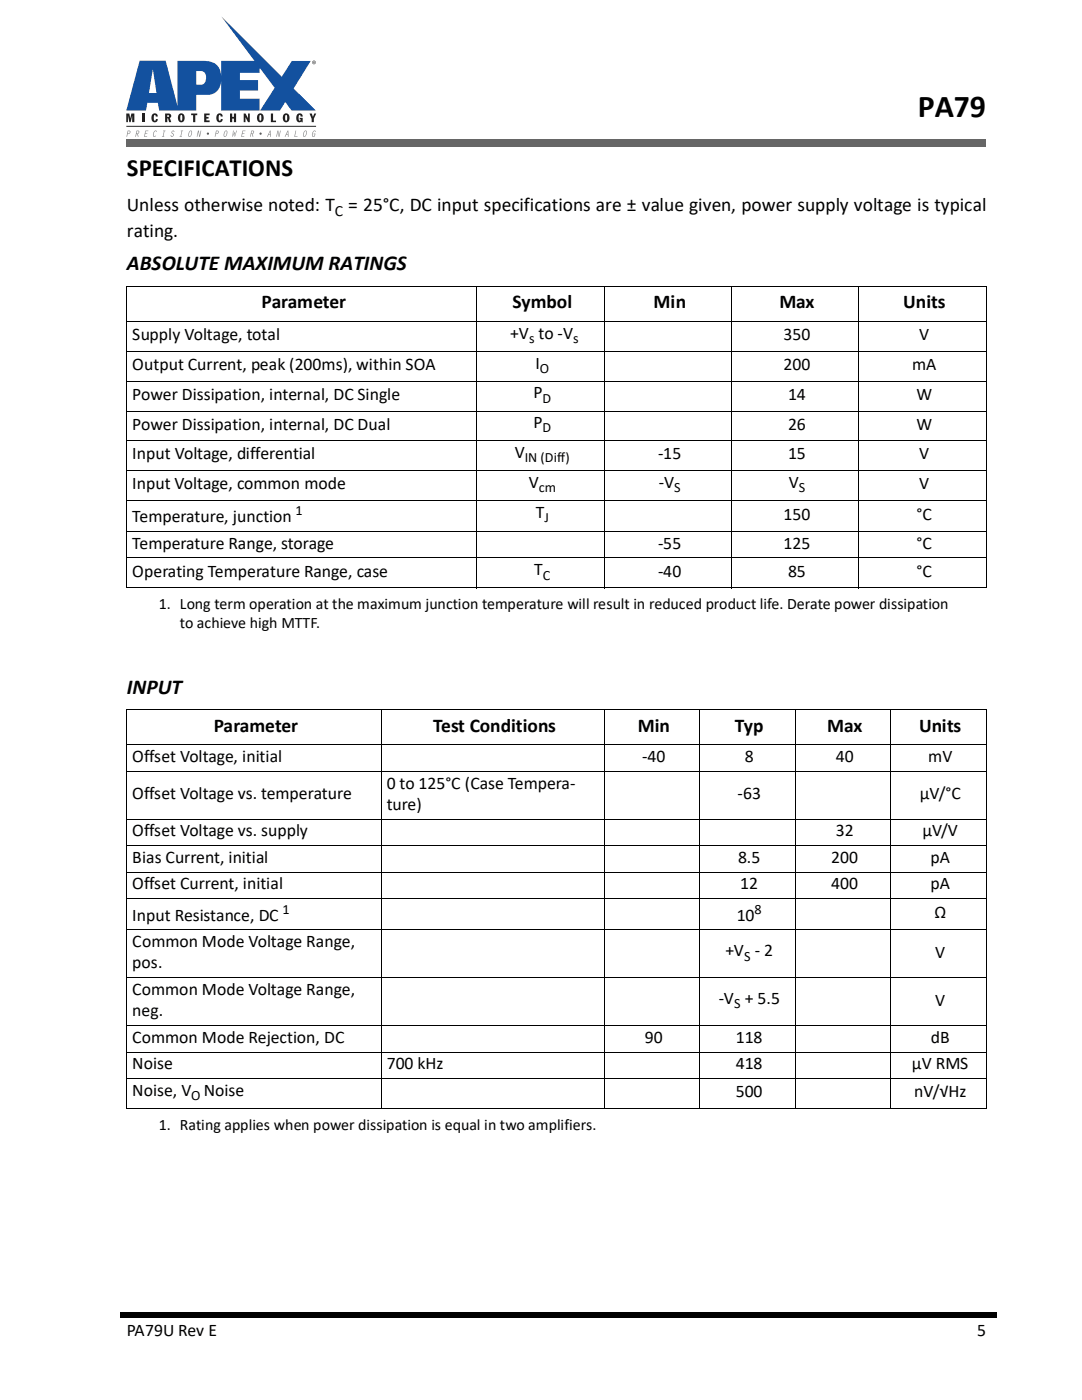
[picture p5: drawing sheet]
<svg xmlns="http://www.w3.org/2000/svg" width="216mm" height="279mm" viewBox="0 0 216 279" stroke-linecap="round" stroke-linejoin="round" font-family="sans-serif">
<defs><g id="words">
<text font-size="6.3" x="183.1" y="23.3">PA79</text>
<text font-size="4.9" x="25.3" y="35">SPECIFICATIONS</text>
<g font-size="4.2">
<text x="25.3" y="54">ABSOLUTE MAXIMUM RATINGS</text>
<text x="25.3" y="138.5">INPUT</text>
</g>
<g font-size="3.9">
<text x="25.3" y="42.1">Unless otherwise noted: T = 25°C, DC input specifications are ± value given, power supply voltage is typical</text>
<text x="25.3" y="47.4">rating.</text>
<text x="52.2" y="61.5">Parameter</text>
<text x="102.3" y="61.5">Symbol</text>
<text x="130.4" y="61.5">Min</text>
<text x="155.5" y="61.5">Max</text>
<text x="180.2" y="61.5">Units</text>
<text x="42.7" y="146">Parameter</text>
<text x="86.4" y="146">Test Conditions</text>
<text x="127.2" y="146">Min</text>
<text x="146.6" y="146">Typ</text>
<text x="165" y="146">Max</text>
<text x="183.4" y="146">Units</text>
</g>
<g font-size="3.5">
<text x="26.4" y="67.9">Supply Voltage, total</text>
<text x="101.8" y="67.6">+V to -V</text>
<text x="156.4" y="67.9">350</text>
<text x="183.4" y="67.9">V</text>
<text x="26.4" y="73.9">Output Current, peak (200ms), within SOA</text>
<text x="106.9" y="73.6">I</text>
<text x="156.4" y="73.9">200</text>
<text x="182" y="73.9">mA</text>
<text x="26.4" y="79.8">Power Dissipation, internal, DC Single</text>
<text x="106.5" y="79.5">P</text>
<text x="157.2" y="79.8">14</text>
<text x="182.9" y="79.8">W</text>
<text x="26.4" y="85.8">Power Dissipation, internal, DC Dual</text>
<text x="106.5" y="85.4">P</text>
<text x="157.2" y="85.8">26</text>
<text x="182.9" y="85.8">W</text>
<text x="26.4" y="91.7">Input Voltage, differential</text>
<text x="102.7" y="91.4">V</text>
<text x="131.3" y="91.7">-15</text>
<text x="157.2" y="91.7">15</text>
<text x="183.4" y="91.7">V</text>
<text x="26.4" y="97.6">Input Voltage, common mode</text>
<text x="105.5" y="97.3">V</text>
<text x="131.4" y="97.3">-V</text>
<text x="157.4" y="97.3">V</text>
<text x="183.4" y="97.6">V</text>
<text x="26.4" y="104.2">Temperature, junction</text>
<text x="106.9" y="103.4">T</text>
<text x="156.4" y="103.7">150</text>
<text x="182.9" y="103.7">°C</text>
<text x="26.4" y="109.5">Temperature Range, storage</text>
<text x="131.3" y="109.5">-55</text>
<text x="156.4" y="109.5">125</text>
<text x="182.9" y="109.5">°C</text>
<text x="26.4" y="115.1">Operating Temperature Range, case</text>
<text x="106.6" y="114.8">T</text>
<text x="131.3" y="115.1">-40</text>
<text x="157.2" y="115.1">85</text>
<text x="182.9" y="115.1">°C</text>
<text x="26.4" y="152.1">Offset Voltage, initial</text>
<text x="128.1" y="152.1">-40</text>
<text x="148.6" y="152.1">8</text>
<text x="166.8" y="152.1">40</text>
<text x="185.2" y="152.1">mV</text>
<text x="26.4" y="159.5">Offset Voltage vs. temperature</text>
<text x="77.2" y="157.4">0 to 125°C (Case Tempera-</text>
<text x="77.2" y="161.6">ture)</text>
<text x="147.2" y="159.5">-63</text>
<text x="183.5" y="159.5">µV/°C</text>
<text x="26.4" y="166.9">Offset Voltage vs. supply</text>
<text x="166.8" y="166.9">32</text>
<text x="184" y="166.9">µV/V</text>
<text x="26.4" y="172.2">Bias Current, initial</text>
<text x="147.3" y="172.2">8.5</text>
<text x="165.9" y="172.2">200</text>
<text x="185.7" y="172.2">pA</text>
<text x="26.4" y="177.5">Offset Current, initial</text>
<text x="147.7" y="177.5">12</text>
<text x="165.9" y="177.5">400</text>
<text x="185.7" y="177.5">pA</text>
<text x="26.4" y="183.7">Input Resistance, DC</text>
<text x="147" y="183.7">10</text>
<text x="186.4" y="183.3">Ω</text>
<text x="26.4" y="189">Common Mode Voltage Range,</text>
<text x="144.8" y="190.8">+V - 2</text>
<text x="186.6" y="191.1">V</text>
<text x="26.4" y="193.3">pos.</text>
<text x="26.4" y="198.6">Common Mode Voltage Range,</text>
<text x="26.4" y="202.8">neg.</text>
<text x="143.4" y="200.3">-V + 5.5</text>
<text x="186.6" y="200.7">V</text>
<text x="26.4" y="208.1">Common Mode Rejection, DC</text>
<text x="128.7" y="208.1">90</text>
<text x="146.8" y="208.1">118</text>
<text x="185.7" y="208.1">dB</text>
<text x="26.4" y="213.4">Noise</text>
<text x="77.2" y="213.4">700 kHz</text>
<text x="146.8" y="213.4">418</text>
<text x="182" y="213.4">µV RMS</text>
<text x="26.4" y="218.7">Noise, V Noise</text>
<text x="146.8" y="219">500</text>
<text x="182.4" y="219">nV/√Hz</text>
<text x="25.3" y="266.7">PA79U Rev E</text>
<text x="195" y="266.7">5</text>
</g>
<g font-size="3.2">
<text x="31.7" y="121.5">1. Long term operation at the maximum junction temperature will result in reduced product life. Derate power dissipation</text>
<text x="35.9" y="125.4">to achieve high MTTF.</text>
<text x="31.7" y="225.4">1. Rating applies when power dissipation is equal in two amplifiers.</text>
</g>
<text font-size="3.1" x="66.8" y="43.1">C</text>
<g font-size="2.8">
<text x="105.6" y="68.5">s</text>
<text x="114.3" y="68.5">s</text>
<text x="107.7" y="74.4">O</text>
<text x="108.3" y="80.4">D</text>
<text x="108.3" y="86.3">D</text>
<text x="104.7" y="92.3">IN (Diff)</text>
<text x="107.5" y="98.2">cm</text>
<text x="134.5" y="98.2">S</text>
<text x="159.4" y="98.2">S</text>
<text x="59" y="102.8">1</text>
<text x="108.6" y="104.3">J</text>
<text x="108.3" y="115.7">C</text>
<text x="56.4" y="182.3">1</text>
<text x="150.6" y="182.3">8</text>
<text x="148.5" y="191.7">S</text>
<text x="146.5" y="201.2">S</text>
<text x="38.1" y="219.5">O</text>
</g>
</g></defs>
<path d="M25.3 27.9h171.5v1.4h-171.5z" fill="#666"/>
<path d="M24 261.9h175v1.1h-175z" fill="#000"/>
<path d="M39.2 14.2h.9a1.46 1.46 0 0 1 1.1 1.2 1.46 1.46 0 0 1-.7 1.4l-1.3 .1zM30.5 13.9l.7 4.7h-1.5zM27.9 12.1l-2.7 10h3.9l.3-1.6h2.1l.3 1.6h7.4v-3.2h2.1a2.67 2.67 0 0 0 2.8-2.8v6h7.7v-2.4h-3.9v-1.6h3.6v-2.1h-3.6v-1.5h3.9v-1l3 4-2.9 4.6h4l1-1.7 1.3 1.7h4.8l-4.4-4.4 3.4-5.5h-3.8l-2 3.1-12-12 6.6 8.8h-6.7v3.1a2.99 2.99 0 0 0-3.5-3.1h-5.2v9.1l-2.3-9.1z" fill="#13519f"/>
<g fill="#241f1f">
<path d="M25.2 22.7h.6l.2 .9 .2-.9h.6v1.7h-.4v-1.3l-.3 1.3h-.3l-.3-1.3v1.3h-.3z"/>
<path d="M28.3 22.7h.5v1.7h-.5z"/>
<path d="M30.6 22.7a.61 .61 0 0 1 .6 0 .61 .61 0 0 1 .3 .6h-.4l-.2-.4-.2 .3a.72 .72 0 0 0 .2 .9l.2-.4 .4 .1a.66 .66 0 0 1-.8 .6 .66 .66 0 0 1-.5-.9l.1-.6z"/>
<path d="M38.1 22.7h1.3v.3h-.4v1.4h-.5v-1.4h-.4z"/>
<path d="M40.7 22.7h1.1v.3h-.6v.3h.4v.4h-.4v.3h.6v.4h-1.1z"/>
<path d="M43.5 22.7a.61 .61 0 0 1 .6 0 .61 .61 0 0 1 .3 .6h-.4l-.2-.4-.2 .3a.72 .72 0 0 0 .3 .9l.2-.4 .3 .1a.66 .66 0 0 1-.8 .6 .66 .66 0 0 1-.4-.9l.1-.6z"/>
<path d="M45.9 22.7h.4v.6h.4v-.6h.4v1.7h-.4v-.7h-.4v.7h-.4z"/>
<path d="M48.6 22.7h.4l.5 .9v-.9h.3v1.7h-.3l-.5-1v1h-.4z"/>
<path d="M54.1 22.7h.4v1.4h.6v.3h-1z"/>
<path d="M59.5 22.7a.62 .62 0 0 1 .6 0 .62 .62 0 0 1 .3 .6h-.4l-.2-.4-.2 .3a.72 .72 0 0 0 .2 .9l.2-.3h-.2v-.3h.6v.9l-.3-.2a.63 .63 0 0 1-.7 .1 .63 .63 0 0 1-.3-.7l.2-.7z"/>
<path d="M61.8 22.7h.4l.2 .6 .3-.6h.4l-.5 1v.7h-.4v-.7z"/>
<path d="M32.9 22.7v1.7h.5v-.8h.1l.2 .8h.5l-.3-.9 .2-.2v-.4l-.2-.2zM33.4 23h.3v.3l-.3 .1z"/>
<path d="M35.6 22.9l-.1 .3a.75 .75 0 0 0 .2 1 .75 .75 0 0 0 1-.1l.1-.3a.75 .75 0 0 0-.2-.9 .75 .75 0 0 0-1 0zM36 23h.3l.1 .2v.6l-.2 .3-.2-.3z"/>
<path d="M51.4 22.9l-.1 .3a.75 .75 0 0 0 .2 1 .75 .75 0 0 0 1-.1l.1-.3a.75 .75 0 0 0-.2-.9 .75 .75 0 0 0-1 0zM51.8 23h.3v.2v.6l-.2 .3-.1-.3z"/>
<path d="M56.6 22.9l-.1 .3a.75 .75 0 0 0 .1 1 .75 .75 0 0 0 1-.1l.1-.3a.75 .75 0 0 0-.1-.9 .75 .75 0 0 0-1 0zM57 23h.2l.1 .2v.6l-.2 .3-.2-.3z"/>
</g>
<g fill="#858489">
<path d="M29 26.1h.6v.1h-.5l-.1 .4h.4v.1h-.4l-.1 .5h.5l-.1 .1h-.6z"/>
<path d="M30.8 26.2l.3-.2 .2 .2h-.3l-.3 .3v.6h.5l-.4 .2a.7 .7 0 0 1 0-1.1z"/>
<path d="M32.6 26.1h.4l-.2 .1-.2 1h.2v.1h-.5l.2-.1 .2-1h-.2z"/>
<path d="M34.3 26.2l.3-.2 .2 .2-.1 .1-.2-.1h-.1l-.1 .3a.39 .39 0 0 1 .4 .5 .39 .39 0 0 1-.6 .2l.1-.2v.1h.3a.37 .37 0 0 0-.3-.5z"/>
<path d="M36.1 26.1h.4l-.1 .1-.3 1h.2v.1h-.5l.2-.1 .2-1h-.1z"/>
<path d="M39.5 26.1h.2l.1 1 .2-1h.2l-.3 1.2h-.2l-.1-1-.2 1h-.1z"/>
<path d="M46.5 26.1l.1-.1-.1 1 .3-.7 .1 .7 .3-1 .1 .1-.4 1.2-.1-.7-.4 .7z"/>
<path d="M48.4 26.1h.6v.1h-.5l-.1 .4h.4v.1h-.4l-.1 .5h.4v.1h-.6z"/>
<path d="M55.4 26.1h.1l.2 1 .2-1h.1l-.2 1.2h-.2l-.1-1-.3 1h-.1z"/>
<path d="M59 26.1h.1l-.2 1.1h.5l-.1 .1h-.6z"/>
<path d="M62.5 26.2l.3-.2 .2 .2h-.3l-.2 .3-.1 .7 .3-.1 .1-.3h-.2v-.1h.3l-.1 .5-.3 .1a.7 .7 0 0 1 0-1.1z"/>
<path d="M25.6 26.2l-.1 .4h.3l.1-.2v-.2zM25.5 26.1h.4a.42 .42 0 0 1 0 .5 .42 .42 0 0 1-.4 .1l-.1 .6h-.2z"/>
<path d="M27.4 26.2l-.1 .4h.3l.1-.2-.1-.2zM27.3 26.1l.5 .1-.1 .3-.2 .2 .1 .6h-.1l-.1-.6h-.2l-.1 .6h-.1z"/>
<path d="M37.9 26.3l-.2 .7 .1 .2 .2-.1 .2-.7-.1-.2zM37.8 26.2l.3-.2a.74 .74 0 0 1 0 1.2l-.3 .1a.79 .79 0 0 1 0-1.1z"/>
<path d="M43.2 26.2l-.1 .4h.3l.1-.2v-.2zM43.1 26.1h.5a.42 .42 0 0 1 0 .5 .42 .42 0 0 1-.5 .1l-.1 .6h-.2z"/>
<path d="M44.9 26.3l-.2 .7 .2 .2 .2-.1 .2-.7-.2-.2zM44.9 26.2l.2-.2a.74 .74 0 0 1 0 1.2l-.2 .1a.79 .79 0 0 1 0-1.1z"/>
<path d="M50.3 26.2l-.1 .4h.3l.1-.2-.1-.2zM50.2 26.1l.5 .1-.1 .3-.2 .2 .2 .6h-.2l-.1-.6h-.2l-.1 .6h-.1z"/>
<path d="M53.9 26.2l-.3 .6h.3zM53.9 26.1h.1l.1 1.2h-.2v-.4h-.3l-.2 .4h-.1z"/>
<path d="M57.4 26.2l-.2 .6h.2zM57.4 26.1h.1l.1 1.2h-.1l-.1-.4h-.3l-.2 .4h-.1z"/>
<path d="M60.8 26.3l-.2 .7 .1 .2 .2-.1 .2-.7-.1-.2zM60.7 26.2l.3-.2a.74 .74 0 0 1 0 1.2l-.3 .1a.79 .79 0 0 1 0-1.1z"/>
</g>
<g fill="#595a5b">
<circle cx="41.5" cy="26.7" r=".23"/>
<circle cx="52" cy="26.7" r=".23"/>
</g>
<path d="M25.2 25.2h37.9" fill="none" stroke="#242728" stroke-width=".2"/>
<path d="M62.6 12.3v.1h.1zM62.5 12.3h.3v.4l-.2-.2-.1 .2zM62.4 12.5a.29 .29 0 0 0 .5 0 .29 .29 0 0 0-.5 0zM62.3 12.5a.36 .36 0 0 1 .7 0 .36 .36 0 0 1-.7 0z" fill="#111212"/>
<g fill="none" stroke="#000" stroke-width=".2">
<path d="M25.2 57.1h171.6M25.3 57.2v60M95.2 57.1v60.3M120.6 57.1v60.3M146 57.1v60.3M171.4 57.1v60.3M196.8 57.2v60M25.2 64.2h171.6M25.2 70.2h171.6M25.2 76.1h171.6M25.2 82h171.6M25.2 88h171.6"/>
<path d="M25.2 93.9h171.6M25.2 99.8h171.6M25.2 106.1h171.6M25.2 111.3h171.6M25.2 117.3h171.6M25.2 141.6h171.6M25.2 148.7h171.6M25.2 154h171.6M25.3 141.7v79.4M76.1 141.6v79.7M120.6 141.6v79.7M139.6 141.6v79.7"/>
<path d="M158.7 141.6v79.7M177.7 141.6v79.7M196.8 141.7v79.4M25.2 163.5h171.6M25.2 168.8h171.6M25.2 174.1h171.6M25.2 179.4h171.6M25.2 185.6h171.6M25.2 195.1h171.6M25.2 204.6h171.6M25.2 210h171.6M25.2 215.2h171.6"/>
<path d="M25.2 221.2h171.6"/>
</g>
<use href="#words"/>
</svg>
